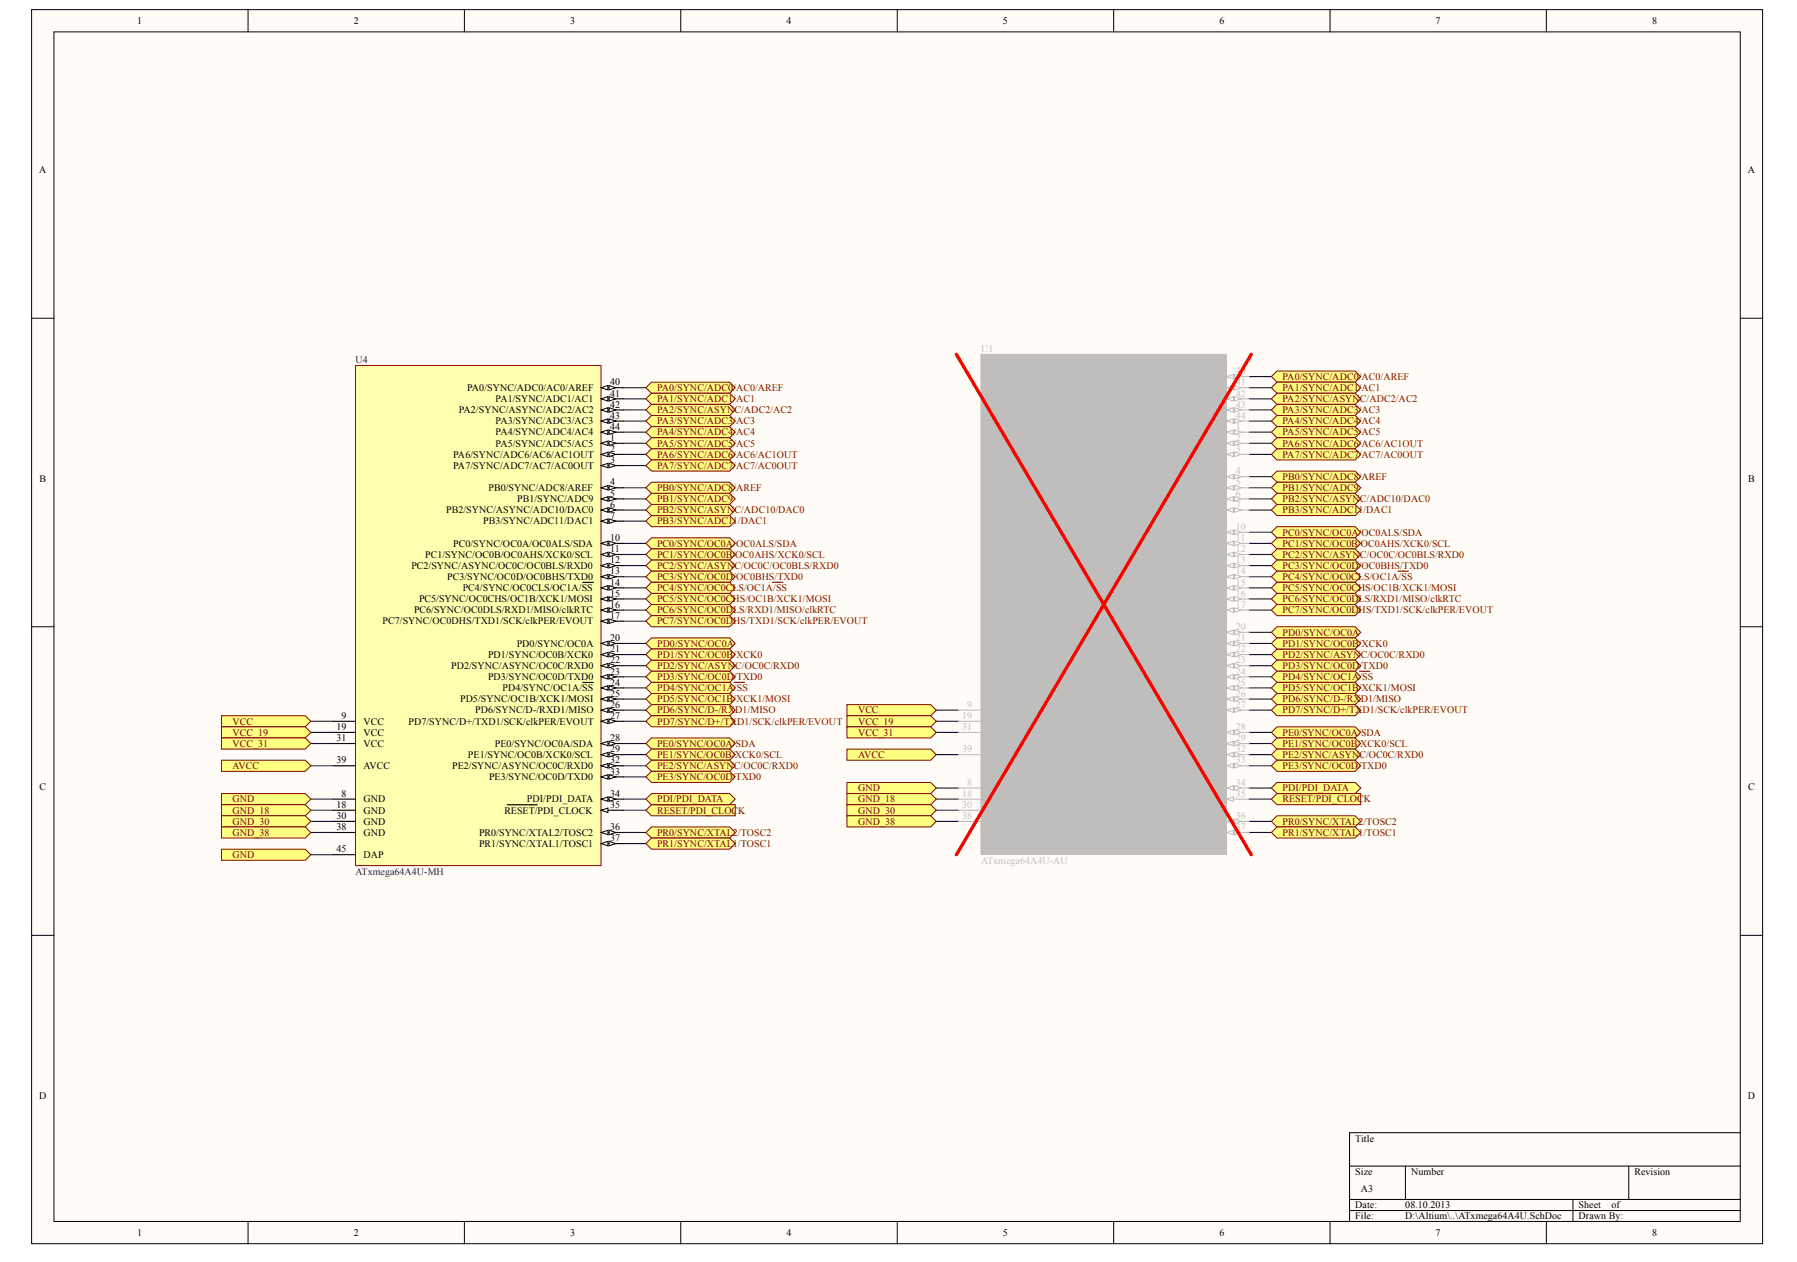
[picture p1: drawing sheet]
<svg xmlns="http://www.w3.org/2000/svg" width="288mm" height="202mm" viewBox="0 0 288 202" stroke-linecap="round" stroke-linejoin="round" font-family="sans-serif">
<defs><g id="words">
<g font-size="1.6">
<text x="22" y="3.8">1</text>
<text x="56.7" y="3.8">2</text>
<text x="91.3" y="3.8">3</text>
<text x="126" y="3.8">4</text>
<text x="160.7" y="3.8">5</text>
<text x="195.3" y="3.8">6</text>
<text x="230" y="3.8">7</text>
<text x="264.6" y="3.8">8</text>
<text x="6.3" y="27.7">A</text>
<text x="280" y="27.7">A</text>
<text x="74.8" y="62.6">PA0/SYNC/ADC0/AC0/AREF</text>
<text x="79.4" y="64.4">PA1/SYNC/ADC1/AC1</text>
<text x="97.8" y="61.7">40</text>
<text x="97.8" y="63.6">41</text>
<text x="97.8" y="65.3">42</text>
<text x="73.5" y="66.2">PA2/SYNC/ASYNC/ADC2/AC2</text>
<text x="79.4" y="68">PA3/SYNC/ADC3/AC3</text>
<text x="79.4" y="69.8">PA4/SYNC/ADC4/AC4</text>
<text x="79.4" y="71.6">PA5/SYNC/ADC5/AC5</text>
<text x="97.8" y="67.1">43</text>
<text x="97.8" y="68.9">44</text>
<text x="97.8" y="70.6">1</text>
<text x="6.3" y="77.1">B</text>
<text x="72.6" y="73.3">PA6/SYNC/ADC6/AC6/AC1OUT</text>
<text x="72.6" y="75.1">PA7/SYNC/ADC7/AC7/AC0OUT</text>
<text x="97.8" y="72.5">2</text>
<text x="97.8" y="74.2">3</text>
<text x="97.8" y="77.8">4</text>
<text x="280" y="77.1">B</text>
<text x="71.5" y="82.2">PB2/SYNC/ASYNC/ADC10/DAC0</text>
<text x="78.3" y="78.7">PB0/SYNC/ADC8/AREF</text>
<text x="82.9" y="80.5">PB1/SYNC/ADC9</text>
<text x="97.8" y="79.6">5</text>
<text x="97.8" y="83.1">7</text>
<text x="97.8" y="81.3">6</text>
<text x="68.1" y="89.4">PC1/SYNC/OC0B/OC0AHS/XCK0/SCL</text>
<text x="72.6" y="87.6">PC0/SYNC/OC0A/OC0ALS/SDA</text>
<text x="77.4" y="84">PB3/SYNC/ADC11/DAC1</text>
<text x="97.8" y="86.7">10</text>
<text x="97.8" y="88.5">11</text>
<text x="65.9" y="91.1">PC2/SYNC/ASYNC/OC0C/OC0BLS/RXD0</text>
<text x="71.6" y="92.9">PC3/SYNC/OC0D/OC0BHS/TXD0</text>
<text x="74.1" y="94.7">PC4/SYNC/OC0CLS/OC1A/SS</text>
<text x="97.8" y="90.2">12</text>
<text x="97.8" y="92">13</text>
<text x="97.8" y="93.8">14</text>
<text x="97.8" y="95.6">15</text>
<text x="61.3" y="100">PC7/SYNC/OC0DHS/TXD1/SCK/clkPER/EVOUT</text>
<text x="66.3" y="98.3">PC6/SYNC/OC0DLS/RXD1/MISO/clkRTC</text>
<text x="67.1" y="96.5">PC5/SYNC/OC0CHS/OC1B/XCK1/MOSI</text>
<text x="97.8" y="97.4">16</text>
<text x="97.8" y="99.1">17</text>
<text x="72.3" y="107.2">PD2/SYNC/ASYNC/OC0C/RXD0</text>
<text x="78.2" y="105.4">PD1/SYNC/OC0B/XCK0</text>
<text x="82.8" y="103.6">PD0/SYNC/OC0A</text>
<text x="97.8" y="102.7">20</text>
<text x="97.8" y="106.3">22</text>
<text x="97.8" y="104.5">21</text>
<text x="73.7" y="112.5">PD5/SYNC/OC1B/XCK1/MOSI</text>
<text x="78.2" y="109">PD3/SYNC/OC0D/TXD0</text>
<text x="80.5" y="110.7">PD4/SYNC/OC1A/SS</text>
<text x="97.8" y="108.1">23</text>
<text x="97.8" y="109.9">24</text>
<text x="97.8" y="111.6">25</text>
<text x="97.8" y="113.4">26</text>
<text x="53.9" y="117">19</text>
<text x="53.9" y="118.7">31</text>
<text x="54.7" y="115.2">9</text>
<text x="58.2" y="116.1">VCC</text>
<text x="58.2" y="117.9">VCC</text>
<text x="58.2" y="119.6">VCC</text>
<text x="65.4" y="116.1">PD7/SYNC/D+/TXD1/SCK/clkPER/EVOUT</text>
<text x="76.1" y="114.3">PD6/SYNC/D-/RXD1/MISO</text>
<text x="79.3" y="119.6">PE0/SYNC/OC0A/SDA</text>
<text x="97.8" y="115.2">27</text>
<text x="97.8" y="118.7">28</text>
<text x="53.9" y="122.3">39</text>
<text x="58.2" y="123.2">AVCC</text>
<text x="72.4" y="123.2">PE2/SYNC/ASYNC/OC0C/RXD0</text>
<text x="75" y="121.4">PE1/SYNC/OC0B/XCK0/SCL</text>
<text x="78.3" y="125">PE3/SYNC/OC0D/TXD0</text>
<text x="97.8" y="120.5">29</text>
<text x="97.8" y="122.3">32</text>
<text x="97.8" y="124.1">33</text>
<text x="6.3" y="126.6">C</text>
<text x="53.9" y="129.4">18</text>
<text x="53.9" y="131.2">30</text>
<text x="54.7" y="127.6">8</text>
<text x="58.2" y="128.5">GND</text>
<text x="58.2" y="130.3">GND</text>
<text x="80.8" y="130.3">RESET/PDI_CLOCK</text>
<text x="84.4" y="128.5">PDI/PDI_DATA</text>
<text x="97.8" y="129.4">35</text>
<text x="97.8" y="127.6">34</text>
<text x="280" y="126.6">C</text>
<text x="53.9" y="133">38</text>
<text x="53.9" y="136.5">45</text>
<text x="58.2" y="132.1">GND</text>
<text x="58.2" y="133.9">GND</text>
<text x="58.2" y="137.4">DAP</text>
<text x="76.7" y="133.9">PR0/SYNC/XTAL2/TOSC2</text>
<text x="76.7" y="135.7">PR1/SYNC/XTAL1/TOSC1</text>
<text x="97.8" y="133">36</text>
<text x="97.8" y="134.8">37</text>
<text x="6.3" y="176">D</text>
<text x="280" y="176">D</text>
<text x="217.1" y="182.9">Title</text>
<text x="217.1" y="188.2">Size</text>
<text x="218" y="190.9">A3</text>
<text x="226" y="188.2">Number</text>
<text x="261.8" y="188.2">Revision</text>
<text x="217.1" y="193.6">Date:</text>
<text x="217.1" y="195.3">File:</text>
<text x="225.1" y="193.6">08.10.2013</text>
<text x="225.1" y="195.3">D:\Altium\..\ATxmega64A4U.SchDoc</text>
<text x="252.9" y="193.6">Sheet</text>
<text x="252.9" y="195.3">Drawn By:</text>
<text x="258.1" y="193.6">of</text>
<text x="22" y="198">1</text>
<text x="56.7" y="198">2</text>
<text x="91.3" y="198">3</text>
<text x="126" y="198">4</text>
<text x="160.7" y="198">5</text>
<text x="195.3" y="198">6</text>
<text x="230" y="198">7</text>
<text x="264.6" y="198">8</text>
</g>
<g font-size="1.6" fill="#000080">
<text x="57" y="58.2">U4</text>
<text x="57" y="140.1">ATxmega64A4U-MH</text>
</g>
<g font-size="1.6" fill="#bfbebc">
<text x="157.2" y="56.4">U1</text>
<text x="197.9" y="60">40</text>
<text x="197.9" y="61.7">41</text>
<text x="197.9" y="63.6">42</text>
<text x="197.9" y="65.3">43</text>
<text x="172.8" y="71.6">PA6/SYNC/ADC6/AC6/AC1OUT</text>
<text x="179.6" y="66.2">PA3/SYNC/ADC3/AC3</text>
<text x="179.6" y="68">PA4/SYNC/ADC4/AC4</text>
<text x="179.6" y="69.8">PA5/SYNC/ADC5/AC5</text>
<text x="197.9" y="67.1">44</text>
<text x="197.9" y="68.9">1</text>
<text x="197.9" y="70.6">2</text>
<text x="172.8" y="73.3">PA7/SYNC/ADC7/AC7/AC0OUT</text>
<text x="178.5" y="76.9">PB0/SYNC/ADC8/AREF</text>
<text x="197.9" y="72.5">3</text>
<text x="197.9" y="76">4</text>
<text x="197.9" y="77.8">5</text>
<text x="171.7" y="80.5">PB2/SYNC/ASYNC/ADC10/DAC0</text>
<text x="177.6" y="82.2">PB3/SYNC/ADC11/DAC1</text>
<text x="183.1" y="78.7">PB1/SYNC/ADC9</text>
<text x="197.9" y="81.3">7</text>
<text x="197.9" y="79.6">6</text>
<text x="166.1" y="89.4">PC2/SYNC/ASYNC/OC0C/OC0BLS/RXD0</text>
<text x="168.3" y="87.6">PC1/SYNC/OC0B/OC0AHS/XCK0/SCL</text>
<text x="172.8" y="85.8">PC0/SYNC/OC0A/OC0ALS/SDA</text>
<text x="197.9" y="84.9">10</text>
<text x="197.9" y="86.7">11</text>
<text x="197.9" y="88.5">12</text>
<text x="167.3" y="94.7">PC5/SYNC/OC0CHS/OC1B/XCK1/MOSI</text>
<text x="171.8" y="91.1">PC3/SYNC/OC0D/OC0BHS/TXD0</text>
<text x="174.3" y="92.9">PC4/SYNC/OC0CLS/OC1A/SS</text>
<text x="197.9" y="90.2">13</text>
<text x="197.9" y="92">14</text>
<text x="197.9" y="93.8">15</text>
<text x="197.9" y="95.6">16</text>
<text x="161.5" y="98.3">PC7/SYNC/OC0DHS/TXD1/SCK/clkPER/EVOUT</text>
<text x="166.5" y="96.5">PC6/SYNC/OC0DLS/RXD1/MISO/clkRTC</text>
<text x="197.9" y="97.4">17</text>
<text x="197.9" y="101">20</text>
<text x="172.5" y="105.4">PD2/SYNC/ASYNC/OC0C/RXD0</text>
<text x="178.4" y="107.2">PD3/SYNC/OC0D/TXD0</text>
<text x="178.4" y="103.6">PD1/SYNC/OC0B/XCK0</text>
<text x="197.9" y="104.5">22</text>
<text x="197.9" y="106.3">23</text>
<text x="197.9" y="102.7">21</text>
<text x="154.9" y="113.4">9</text>
<text x="173.9" y="110.7">PD5/SYNC/OC1B/XCK1/MOSI</text>
<text x="176.3" y="112.5">PD6/SYNC/D-/RXD1/MISO</text>
<text x="180.7" y="109">PD4/SYNC/OC1A/SS</text>
<text x="197.9" y="108.1">24</text>
<text x="197.9" y="109.9">25</text>
<text x="197.9" y="111.6">26</text>
<text x="197.9" y="113.4">27</text>
<text x="154.1" y="115.2">19</text>
<text x="154.1" y="117">31</text>
<text x="165.6" y="114.3">PD7/SYNC/D+/TXD1/SCK/clkPER/EVOUT</text>
<text x="175.1" y="119.6">PE1/SYNC/OC0B/XCK0/SCL</text>
<text x="179.5" y="117.9">PE0/SYNC/OC0A/SDA</text>
<text x="197.9" y="117">28</text>
<text x="197.9" y="118.7">29</text>
<text x="154.1" y="120.5">39</text>
<text x="154.9" y="125.9">8</text>
<text x="158.4" y="121.4">AVCC</text>
<text x="172.6" y="121.4">PE2/SYNC/ASYNC/OC0C/RXD0</text>
<text x="178.5" y="123.2">PE3/SYNC/OC0D/TXD0</text>
<text x="197.9" y="125.9">34</text>
<text x="197.9" y="120.5">32</text>
<text x="197.9" y="122.3">33</text>
<text x="154.1" y="127.6">18</text>
<text x="154.1" y="129.4">30</text>
<text x="154.1" y="131.2">38</text>
<text x="158.4" y="126.8">GND</text>
<text x="158.4" y="128.5">GND</text>
<text x="181" y="128.5">RESET/PDI_CLOCK</text>
<text x="184.6" y="126.8">PDI/PDI_DATA</text>
<text x="197.9" y="131.2">36</text>
<text x="197.9" y="127.6">35</text>
<text x="197.9" y="133">37</text>
<text x="157.2" y="138.4">ATxmega64A4U-AU</text>
</g>
<g font-size="1.6" fill="#800000">
<text x="105.3" y="62.6">PA0/SYNC/ADC0/AC0/AREF</text>
<text x="105.3" y="64.4">PA1/SYNC/ADC1/AC1</text>
<text x="205.5" y="60.9">PA0/SYNC/ADC0/AC0/AREF</text>
<text x="205.5" y="62.6">PA1/SYNC/ADC1/AC1</text>
<text x="205.5" y="64.4">PA2/SYNC/ASYNC/ADC2/AC2</text>
<text x="105.3" y="66.2">PA2/SYNC/ASYNC/ADC2/AC2</text>
<text x="105.3" y="68">PA3/SYNC/ADC3/AC3</text>
<text x="105.3" y="69.8">PA4/SYNC/ADC4/AC4</text>
<text x="105.3" y="71.6">PA5/SYNC/ADC5/AC5</text>
<text x="205.5" y="66.2">PA3/SYNC/ADC3/AC3</text>
<text x="205.5" y="68">PA4/SYNC/ADC4/AC4</text>
<text x="205.5" y="69.8">PA5/SYNC/ADC5/AC5</text>
<text x="205.5" y="71.6">PA6/SYNC/ADC6/AC6/AC1OUT</text>
<text x="105.3" y="73.3">PA6/SYNC/ADC6/AC6/AC1OUT</text>
<text x="105.3" y="75.1">PA7/SYNC/ADC7/AC7/AC0OUT</text>
<text x="205.5" y="73.3">PA7/SYNC/ADC7/AC7/AC0OUT</text>
<text x="205.5" y="76.9">PB0/SYNC/ADC8/AREF</text>
<text x="105.3" y="78.7">PB0/SYNC/ADC8/AREF</text>
<text x="105.3" y="80.5">PB1/SYNC/ADC9</text>
<text x="105.3" y="82.2">PB2/SYNC/ASYNC/ADC10/DAC0</text>
<text x="205.5" y="78.7">PB1/SYNC/ADC9</text>
<text x="205.5" y="82.2">PB3/SYNC/ADC11/DAC1</text>
<text x="205.5" y="80.5">PB2/SYNC/ASYNC/ADC10/DAC0</text>
<text x="105.3" y="84">PB3/SYNC/ADC11/DAC1</text>
<text x="105.3" y="87.6">PC0/SYNC/OC0A/OC0ALS/SDA</text>
<text x="105.3" y="89.4">PC1/SYNC/OC0B/OC0AHS/XCK0/SCL</text>
<text x="205.5" y="85.8">PC0/SYNC/OC0A/OC0ALS/SDA</text>
<text x="205.5" y="87.6">PC1/SYNC/OC0B/OC0AHS/XCK0/SCL</text>
<text x="205.5" y="89.4">PC2/SYNC/ASYNC/OC0C/OC0BLS/RXD0</text>
<text x="105.3" y="91.1">PC2/SYNC/ASYNC/OC0C/OC0BLS/RXD0</text>
<text x="105.3" y="92.9">PC3/SYNC/OC0D/OC0BHS/TXD0</text>
<text x="105.3" y="94.7">PC4/SYNC/OC0CLS/OC1A/SS</text>
<text x="205.5" y="91.1">PC3/SYNC/OC0D/OC0BHS/TXD0</text>
<text x="205.5" y="92.9">PC4/SYNC/OC0CLS/OC1A/SS</text>
<text x="205.5" y="94.7">PC5/SYNC/OC0CHS/OC1B/XCK1/MOSI</text>
<text x="105.3" y="96.5">PC5/SYNC/OC0CHS/OC1B/XCK1/MOSI</text>
<text x="105.3" y="98.3">PC6/SYNC/OC0DLS/RXD1/MISO/clkRTC</text>
<text x="105.3" y="100">PC7/SYNC/OC0DHS/TXD1/SCK/clkPER/EVOUT</text>
<text x="205.5" y="96.5">PC6/SYNC/OC0DLS/RXD1/MISO/clkRTC</text>
<text x="205.5" y="98.3">PC7/SYNC/OC0DHS/TXD1/SCK/clkPER/EVOUT</text>
<text x="205.5" y="101.8">PD0/SYNC/OC0A</text>
<text x="105.3" y="103.6">PD0/SYNC/OC0A</text>
<text x="105.3" y="107.2">PD2/SYNC/ASYNC/OC0C/RXD0</text>
<text x="105.3" y="105.4">PD1/SYNC/OC0B/XCK0</text>
<text x="205.5" y="105.4">PD2/SYNC/ASYNC/OC0C/RXD0</text>
<text x="205.5" y="107.2">PD3/SYNC/OC0D/TXD0</text>
<text x="205.5" y="103.6">PD1/SYNC/OC0B/XCK0</text>
<text x="105.3" y="109">PD3/SYNC/OC0D/TXD0</text>
<text x="105.3" y="110.7">PD4/SYNC/OC1A/SS</text>
<text x="105.3" y="112.5">PD5/SYNC/OC1B/XCK1/MOSI</text>
<text x="205.5" y="109">PD4/SYNC/OC1A/SS</text>
<text x="205.5" y="110.7">PD5/SYNC/OC1B/XCK1/MOSI</text>
<text x="205.5" y="112.5">PD6/SYNC/D-/RXD1/MISO</text>
<text x="37.3" y="116.1">VCC</text>
<text x="37.3" y="117.9">VCC_19</text>
<text x="37.3" y="119.6">VCC_31</text>
<text x="105.3" y="114.3">PD6/SYNC/D-/RXD1/MISO</text>
<text x="105.3" y="116.1">PD7/SYNC/D+/TXD1/SCK/clkPER/EVOUT</text>
<text x="105.3" y="119.6">PE0/SYNC/OC0A/SDA</text>
<text x="137.5" y="114.3">VCC</text>
<text x="137.5" y="116.1">VCC_19</text>
<text x="137.5" y="117.9">VCC_31</text>
<text x="205.5" y="114.3">PD7/SYNC/D+/TXD1/SCK/clkPER/EVOUT</text>
<text x="205.5" y="117.9">PE0/SYNC/OC0A/SDA</text>
<text x="205.5" y="119.6">PE1/SYNC/OC0B/XCK0/SCL</text>
<text x="37.3" y="123.2">AVCC</text>
<text x="105.3" y="121.4">PE1/SYNC/OC0B/XCK0/SCL</text>
<text x="105.3" y="123.2">PE2/SYNC/ASYNC/OC0C/RXD0</text>
<text x="105.3" y="125">PE3/SYNC/OC0D/TXD0</text>
<text x="137.5" y="121.4">AVCC</text>
<text x="205.5" y="121.4">PE2/SYNC/ASYNC/OC0C/RXD0</text>
<text x="205.5" y="123.2">PE3/SYNC/OC0D/TXD0</text>
<text x="37.3" y="128.5">GND</text>
<text x="37.3" y="130.3">GND_18</text>
<text x="105.3" y="130.3">RESET/PDI_CLOCK</text>
<text x="105.3" y="128.5">PDI/PDI_DATA</text>
<text x="137.5" y="126.8">GND</text>
<text x="137.5" y="128.5">GND_18</text>
<text x="137.5" y="130.3">GND_30</text>
<text x="205.5" y="128.5">RESET/PDI_CLOCK</text>
<text x="205.5" y="126.8">PDI/PDI_DATA</text>
<text x="37.3" y="132.1">GND_30</text>
<text x="37.3" y="133.9">GND_38</text>
<text x="37.3" y="137.4">GND</text>
<text x="105.3" y="133.9">PR0/SYNC/XTAL2/TOSC2</text>
<text x="105.3" y="135.7">PR1/SYNC/XTAL1/TOSC1</text>
<text x="137.5" y="132.1">GND_38</text>
<text x="205.5" y="132.1">PR0/SYNC/XTAL2/TOSC2</text>
<text x="205.5" y="133.9">PR1/SYNC/XTAL1/TOSC1</text>
</g>
</g></defs>
<g fill="#fffcf8" stroke="#000" stroke-width=".16">
<path d="M5.1 1.5h277.3v197.7h-277.3z"/>
<path d="M8.6 5.1h270.2v190.5h-270.2z"/>
</g>
<g fill="none" stroke="#000" stroke-width=".16">
<path d="M39.7 1.5v3.6M74.4 1.5v3.6M109.1 1.5v3.6M143.7 1.5v3.6M178.4 1.5v3.6M213.1 1.5v3.6M247.7 1.5v3.6M5.1 51h3.5M278.8 51h3.6M5.1 100.4h3.5M278.8 100.4h3.6M5.1 149.8h3.5"/>
<path d="M278.8 149.8h3.6M39.7 195.7v3.5M74.4 195.7v3.5M109.1 195.7v3.5M143.7 195.7v3.5M178.4 195.7v3.5M213.1 195.7v3.5M216.2 186.8h62.6M216.2 192.1h62.6M216.2 193.9h62.6M225.1 186.8v5.3M247.7 195.7v3.5"/>
<path d="M252 192.1v3.6M260.9 186.8v5.3M278.8 181.4h-62.6v14.3"/>
</g>
<path d="M200.1 131.6h3.6" fill="none" stroke="#000080" stroke-width=".18"/>
<path d="M203.7 131.6l.9-.9h12.5l.9 .9-.9 .9h-12.5z" fill-rule="evenodd" fill="#ffff80" stroke="#800000" stroke-width=".16"/>
<path d="M200.1 133.3h3.6" fill="none" stroke="#000080" stroke-width=".18"/>
<path d="M203.7 133.3l.9-.8h12.5l.9 .8-.9 .9h-12.5z" fill-rule="evenodd" fill="#ffff80" stroke="#800000" stroke-width=".16"/>
<path d="M200.1 128h3.6" fill="none" stroke="#000080" stroke-width=".18"/>
<path d="M203.7 128l.9-.9h13.4v1.8h-13.4z" fill-rule="evenodd" fill="#ffff80" stroke="#800000" stroke-width=".16"/>
<path d="M205.5 127.1h4.8" fill="none" stroke="#800000" stroke-width=".18"/>
<path d="M150 113.8h3.6" fill="none" stroke="#000080" stroke-width=".18"/>
<path d="M135.7 112.9h13.4l.9 .9-.9 .8h-13.4z" fill-rule="evenodd" fill="#ffff80" stroke="#800000" stroke-width=".16"/>
<path d="M150 115.5h3.6" fill="none" stroke="#000080" stroke-width=".18"/>
<path d="M135.7 114.6h13.4l.9 .9-.9 .9h-13.4z" fill-rule="evenodd" fill="#ffff80" stroke="#800000" stroke-width=".16"/>
<path d="M150 120.9h3.6" fill="none" stroke="#000080" stroke-width=".18"/>
<path d="M135.7 120h13.4l.9 .9-.9 .9h-13.4z" fill-rule="evenodd" fill="#ffff80" stroke="#800000" stroke-width=".16"/>
<path d="M150 126.2h3.6" fill="none" stroke="#000080" stroke-width=".18"/>
<path d="M135.7 125.3h13.4l.9 .9-.9 .9h-13.4z" fill-rule="evenodd" fill="#ffff80" stroke="#800000" stroke-width=".16"/>
<path d="M150 128h3.6" fill="none" stroke="#000080" stroke-width=".18"/>
<path d="M135.7 127.1h13.4l.9 .9-.9 .9h-13.4z" fill-rule="evenodd" fill="#ffff80" stroke="#800000" stroke-width=".16"/>
<path d="M150 129.8h3.6" fill="none" stroke="#000080" stroke-width=".18"/>
<path d="M135.7 128.9h13.4l.9 .9-.9 .9h-13.4z" fill-rule="evenodd" fill="#ffff80" stroke="#800000" stroke-width=".16"/>
<path d="M200.1 60.3h3.6" fill="none" stroke="#000080" stroke-width=".18"/>
<path d="M203.7 60.3l.9-.9h12.5l.9 .9-.9 .9h-12.5z" fill-rule="evenodd" fill="#ffff80" stroke="#800000" stroke-width=".16"/>
<path d="M200.1 62.1h3.6" fill="none" stroke="#000080" stroke-width=".18"/>
<path d="M203.7 62.1l.9-.9h12.5l.9 .9-.9 .9h-12.5z" fill-rule="evenodd" fill="#ffff80" stroke="#800000" stroke-width=".16"/>
<path d="M200.1 63.9h3.6" fill="none" stroke="#000080" stroke-width=".18"/>
<path d="M203.7 63.9l.9-.9h12.5l.9 .9-.9 .9h-12.5z" fill-rule="evenodd" fill="#ffff80" stroke="#800000" stroke-width=".16"/>
<path d="M200.1 65.7h3.6" fill="none" stroke="#000080" stroke-width=".18"/>
<path d="M203.7 65.7l.9-.9h12.5l.9 .9-.9 .9h-12.5z" fill-rule="evenodd" fill="#ffff80" stroke="#800000" stroke-width=".16"/>
<path d="M200.1 67.4h3.6" fill="none" stroke="#000080" stroke-width=".18"/>
<path d="M203.7 67.4l.9-.8h12.5l.9 .8-.9 .9h-12.5z" fill-rule="evenodd" fill="#ffff80" stroke="#800000" stroke-width=".16"/>
<path d="M200.1 69.2h3.6" fill="none" stroke="#000080" stroke-width=".18"/>
<path d="M203.7 69.2l.9-.9h12.5l.9 .9-.9 .9h-12.5z" fill-rule="evenodd" fill="#ffff80" stroke="#800000" stroke-width=".16"/>
<path d="M200.1 71h3.6" fill="none" stroke="#000080" stroke-width=".18"/>
<path d="M203.7 71l.9-.9h12.5l.9 .9-.9 .9h-12.5z" fill-rule="evenodd" fill="#ffff80" stroke="#800000" stroke-width=".16"/>
<path d="M200.1 72.8h3.6" fill="none" stroke="#000080" stroke-width=".18"/>
<path d="M203.7 72.8l.9-.9h12.5l.9 .9-.9 .9h-12.5z" fill-rule="evenodd" fill="#ffff80" stroke="#800000" stroke-width=".16"/>
<path d="M200.1 76.3h3.6" fill="none" stroke="#000080" stroke-width=".18"/>
<path d="M203.7 76.3l.9-.8h12.5l.9 .8-.9 .9h-12.5z" fill-rule="evenodd" fill="#ffff80" stroke="#800000" stroke-width=".16"/>
<path d="M200.1 78.1h3.6" fill="none" stroke="#000080" stroke-width=".18"/>
<path d="M203.7 78.1l.9-.9h12.5l.9 .9-.9 .9h-12.5z" fill-rule="evenodd" fill="#ffff80" stroke="#800000" stroke-width=".16"/>
<path d="M200.1 81.7h3.6" fill="none" stroke="#000080" stroke-width=".18"/>
<path d="M203.7 81.7l.9-.9h12.5l.9 .9-.9 .9h-12.5z" fill-rule="evenodd" fill="#ffff80" stroke="#800000" stroke-width=".16"/>
<path d="M200.1 85.3h3.6" fill="none" stroke="#000080" stroke-width=".18"/>
<path d="M203.7 85.3l.9-.9h12.5l.9 .9-.9 .8h-12.5z" fill-rule="evenodd" fill="#ffff80" stroke="#800000" stroke-width=".16"/>
<path d="M200.1 87h3.6" fill="none" stroke="#000080" stroke-width=".18"/>
<path d="M203.7 87l.9-.9h12.5l.9 .9-.9 .9h-12.5z" fill-rule="evenodd" fill="#ffff80" stroke="#800000" stroke-width=".16"/>
<path d="M200.1 88.8h3.6" fill="none" stroke="#000080" stroke-width=".18"/>
<path d="M203.7 88.8l.9-.9h12.5l.9 .9-.9 .9h-12.5z" fill-rule="evenodd" fill="#ffff80" stroke="#800000" stroke-width=".16"/>
<path d="M200.1 90.6h3.6" fill="none" stroke="#000080" stroke-width=".18"/>
<path d="M203.7 90.6l.9-.9h12.5l.9 .9-.9 .9h-12.5z" fill-rule="evenodd" fill="#ffff80" stroke="#800000" stroke-width=".16"/>
<path d="M200.1 92.4h3.6" fill="none" stroke="#000080" stroke-width=".18"/>
<path d="M203.7 92.4l.9-.9h12.5l.9 .9-.9 .9h-12.5z" fill-rule="evenodd" fill="#ffff80" stroke="#800000" stroke-width=".16"/>
<path d="M223.9 91.5h1.7" fill="none" stroke="#800000" stroke-width=".18"/>
<path d="M200.1 94.2h3.6" fill="none" stroke="#000080" stroke-width=".18"/>
<path d="M203.7 94.2l.9-.9h12.5l.9 .9-.9 .9h-12.5z" fill-rule="evenodd" fill="#ffff80" stroke="#800000" stroke-width=".16"/>
<path d="M200.1 95.9h3.6" fill="none" stroke="#000080" stroke-width=".18"/>
<path d="M203.7 95.9l.9-.8h12.5l.9 .8-.9 .9h-12.5z" fill-rule="evenodd" fill="#ffff80" stroke="#800000" stroke-width=".16"/>
<path d="M200.1 97.7h3.6" fill="none" stroke="#000080" stroke-width=".18"/>
<path d="M203.7 97.7l.9-.9h12.5l.9 .9-.9 .9h-12.5z" fill-rule="evenodd" fill="#ffff80" stroke="#800000" stroke-width=".16"/>
<path d="M200.1 101.3h3.6" fill="none" stroke="#000080" stroke-width=".18"/>
<path d="M203.7 101.3l.9-.9h12.5l.9 .9-.9 .9h-12.5z" fill-rule="evenodd" fill="#ffff80" stroke="#800000" stroke-width=".16"/>
<path d="M200.1 104.8h3.6" fill="none" stroke="#000080" stroke-width=".18"/>
<path d="M203.7 104.8l.9-.8h12.5l.9 .8-.9 .9h-12.5z" fill-rule="evenodd" fill="#ffff80" stroke="#800000" stroke-width=".16"/>
<path d="M200.1 106.6h3.6" fill="none" stroke="#000080" stroke-width=".18"/>
<path d="M203.7 106.6l.9-.9h12.5l.9 .9-.9 .9h-12.5z" fill-rule="evenodd" fill="#ffff80" stroke="#800000" stroke-width=".16"/>
<path d="M200.1 108.4h3.6" fill="none" stroke="#000080" stroke-width=".18"/>
<path d="M203.7 108.4l.9-.9h12.5l.9 .9-.9 .9h-12.5z" fill-rule="evenodd" fill="#ffff80" stroke="#800000" stroke-width=".16"/>
<path d="M217.8 107.5h1.7" fill="none" stroke="#800000" stroke-width=".18"/>
<path d="M200.1 110.2h3.6" fill="none" stroke="#000080" stroke-width=".18"/>
<path d="M203.7 110.2l.9-.9h12.5l.9 .9-.9 .9h-12.5z" fill-rule="evenodd" fill="#ffff80" stroke="#800000" stroke-width=".16"/>
<path d="M200.1 112h3.6" fill="none" stroke="#000080" stroke-width=".18"/>
<path d="M203.7 112l.9-.9h12.5l.9 .9-.9 .9h-12.5z" fill-rule="evenodd" fill="#ffff80" stroke="#800000" stroke-width=".16"/>
<path d="M200.1 113.8h3.6" fill="none" stroke="#000080" stroke-width=".18"/>
<path d="M203.7 113.8l.9-.9h12.5l.9 .9-.9 .8h-12.5z" fill-rule="evenodd" fill="#ffff80" stroke="#800000" stroke-width=".16"/>
<path d="M200.1 126.2h3.6" fill="none" stroke="#000080" stroke-width=".18"/>
<path d="M203.7 126.2l.9-.9h12.5l.9 .9-.9 .9h-12.5z" fill-rule="evenodd" fill="#ffff80" stroke="#800000" stroke-width=".16"/>
<path d="M200.1 117.3h3.6" fill="none" stroke="#000080" stroke-width=".18"/>
<path d="M203.7 117.3l.9-.9h12.5l.9 .9-.9 .9h-12.5z" fill-rule="evenodd" fill="#ffff80" stroke="#800000" stroke-width=".16"/>
<path d="M200.1 119.1h3.6" fill="none" stroke="#000080" stroke-width=".18"/>
<path d="M203.7 119.1l.9-.9h12.5l.9 .9-.9 .9h-12.5z" fill-rule="evenodd" fill="#ffff80" stroke="#800000" stroke-width=".16"/>
<path d="M200.1 120.9h3.6" fill="none" stroke="#000080" stroke-width=".18"/>
<path d="M203.7 120.9l.9-.9h12.5l.9 .9-.9 .9h-12.5z" fill-rule="evenodd" fill="#ffff80" stroke="#800000" stroke-width=".16"/>
<path d="M150 131.6h3.6" fill="none" stroke="#000080" stroke-width=".18"/>
<path d="M135.7 130.7h13.4l.9 .9-.9 .9h-13.4z" fill-rule="evenodd" fill="#ffff80" stroke="#800000" stroke-width=".16"/>
<path d="M200.1 79.9h3.6" fill="none" stroke="#000080" stroke-width=".18"/>
<path d="M203.7 79.9l.9-.9h12.5l.9 .9-.9 .9h-12.5z" fill-rule="evenodd" fill="#ffff80" stroke="#800000" stroke-width=".16"/>
<path d="M200.1 103.1h3.6" fill="none" stroke="#000080" stroke-width=".18"/>
<path d="M203.7 103.1l.9-.9h12.5l.9 .9-.9 .9h-12.5z" fill-rule="evenodd" fill="#ffff80" stroke="#800000" stroke-width=".16"/>
<path d="M200.1 122.7h3.6" fill="none" stroke="#000080" stroke-width=".18"/>
<path d="M203.7 122.7l.9-.9h12.5l.9 .9-.9 .8h-12.5z" fill-rule="evenodd" fill="#ffff80" stroke="#800000" stroke-width=".16"/>
<path d="M150 117.3h3.6" fill="none" stroke="#000080" stroke-width=".18"/>
<path d="M135.7 116.4h13.4l.9 .9-.9 .9h-13.4z" fill-rule="evenodd" fill="#ffff80" stroke="#800000" stroke-width=".16"/>
<path d="M157.1 56.8h39.4v80.1h-39.4z" fill="#bfbebc" stroke="#bfbebc" stroke-width=".16"/>
<path d="M196.5 131.6h3.6" fill="none" stroke="#bfbebc" stroke-width=".18"/>
<g fill="#fffcf8" stroke="#bfbebc" stroke-width=".16">
<path d="M196.5 131.6l1.1-.4v.7z"/>
<path d="M197.8 131.2l1 .4-1 .3z"/>
</g>
<path d="M196.5 133.3h3.6" fill="none" stroke="#bfbebc" stroke-width=".18"/>
<g fill="#fffcf8" stroke="#bfbebc" stroke-width=".16">
<path d="M196.5 133.3l1.1-.3v.7z"/>
<path d="M197.8 133l1 .3-1 .4z"/>
</g>
<path d="M196.5 128h3.6" fill="none" stroke="#bfbebc" stroke-width=".18"/>
<path d="M196.5 128l1.1-.4v.8z" fill="#fffcf8" stroke="#bfbebc" stroke-width=".16"/>
<path d="M196.5 60.3h3.6M153.6 113.8h3.5M153.6 115.5h3.5M153.6 120.9h3.5M153.6 126.2h3.5M153.6 128h3.5M153.6 129.8h3.5M181.5 127.1h4.8" fill="none" stroke="#bfbebc" stroke-width=".18"/>
<g fill="#fffcf8" stroke="#bfbebc" stroke-width=".16">
<path d="M196.5 60.3l1.1-.3v.7z"/>
<path d="M197.8 60l1 .3-1 .4z"/>
</g>
<path d="M196.5 62.1h3.6" fill="none" stroke="#bfbebc" stroke-width=".18"/>
<g fill="#fffcf8" stroke="#bfbebc" stroke-width=".16">
<path d="M196.5 62.1l1.1-.4v.8z"/>
<path d="M197.8 61.7l1 .4-1 .4z"/>
</g>
<path d="M196.5 63.9h3.6" fill="none" stroke="#bfbebc" stroke-width=".18"/>
<g fill="#fffcf8" stroke="#bfbebc" stroke-width=".16">
<path d="M196.5 63.9l1.1-.4v.7z"/>
<path d="M197.8 63.5l1 .4-1 .3z"/>
</g>
<path d="M196.5 65.7h3.6" fill="none" stroke="#bfbebc" stroke-width=".18"/>
<g fill="#fffcf8" stroke="#bfbebc" stroke-width=".16">
<path d="M196.5 65.7l1.1-.4v.7z"/>
<path d="M197.8 65.3l1 .4-1 .3z"/>
</g>
<path d="M196.5 67.4h3.6" fill="none" stroke="#bfbebc" stroke-width=".18"/>
<g fill="#fffcf8" stroke="#bfbebc" stroke-width=".16">
<path d="M196.5 67.4l1.1-.3v.7z"/>
<path d="M197.8 67.1l1 .3-1 .4z"/>
</g>
<path d="M196.5 69.2h3.6" fill="none" stroke="#bfbebc" stroke-width=".18"/>
<g fill="#fffcf8" stroke="#bfbebc" stroke-width=".16">
<path d="M196.5 69.2l1.1-.3v.7z"/>
<path d="M197.8 68.9l1 .3-1 .4z"/>
</g>
<path d="M196.5 71h3.6" fill="none" stroke="#bfbebc" stroke-width=".18"/>
<g fill="#fffcf8" stroke="#bfbebc" stroke-width=".16">
<path d="M196.5 71l1.1-.3v.7z"/>
<path d="M197.8 70.7l1 .3-1 .4z"/>
</g>
<path d="M196.5 72.8h3.6" fill="none" stroke="#bfbebc" stroke-width=".18"/>
<g fill="#fffcf8" stroke="#bfbebc" stroke-width=".16">
<path d="M196.5 72.8l1.1-.4v.7z"/>
<path d="M197.8 72.4l1 .4-1 .3z"/>
</g>
<path d="M196.5 76.3h3.6" fill="none" stroke="#bfbebc" stroke-width=".18"/>
<g fill="#fffcf8" stroke="#bfbebc" stroke-width=".16">
<path d="M196.5 76.3l1.1-.3v.7z"/>
<path d="M197.8 76l1 .3-1 .4z"/>
</g>
<path d="M196.5 78.1h3.6" fill="none" stroke="#bfbebc" stroke-width=".18"/>
<g fill="#fffcf8" stroke="#bfbebc" stroke-width=".16">
<path d="M196.5 78.1l1.1-.3v.7z"/>
<path d="M197.8 77.8l1 .3-1 .4z"/>
</g>
<path d="M196.5 81.7h3.6" fill="none" stroke="#bfbebc" stroke-width=".18"/>
<g fill="#fffcf8" stroke="#bfbebc" stroke-width=".16">
<path d="M196.5 81.7l1.1-.4v.7z"/>
<path d="M197.8 81.3l1 .4-1 .3z"/>
</g>
<path d="M196.5 85.3h3.6" fill="none" stroke="#bfbebc" stroke-width=".18"/>
<g fill="#fffcf8" stroke="#bfbebc" stroke-width=".16">
<path d="M196.5 85.3l1.1-.4v.7z"/>
<path d="M197.8 84.9l1 .4-1 .3z"/>
</g>
<path d="M196.5 87h3.6" fill="none" stroke="#bfbebc" stroke-width=".18"/>
<g fill="#fffcf8" stroke="#bfbebc" stroke-width=".16">
<path d="M196.5 87l1.1-.3v.7z"/>
<path d="M197.8 86.7l1 .3-1 .4z"/>
</g>
<path d="M196.5 88.8h3.6" fill="none" stroke="#bfbebc" stroke-width=".18"/>
<g fill="#fffcf8" stroke="#bfbebc" stroke-width=".16">
<path d="M196.5 88.8l1.1-.3v.7z"/>
<path d="M197.8 88.5l1 .3-1 .4z"/>
</g>
<path d="M196.5 90.6h3.6" fill="none" stroke="#bfbebc" stroke-width=".18"/>
<g fill="#fffcf8" stroke="#bfbebc" stroke-width=".16">
<path d="M196.5 90.6l1.1-.4v.8z"/>
<path d="M197.8 90.2l1 .4-1 .4z"/>
</g>
<path d="M196.5 92.4h3.6" fill="none" stroke="#bfbebc" stroke-width=".18"/>
<g fill="#fffcf8" stroke="#bfbebc" stroke-width=".16">
<path d="M196.5 92.4l1.1-.4v.7z"/>
<path d="M197.8 92l1 .4-1 .3z"/>
</g>
<path d="M193.6 91.5h1.7M196.5 94.2h3.6" fill="none" stroke="#bfbebc" stroke-width=".18"/>
<g fill="#fffcf8" stroke="#bfbebc" stroke-width=".16">
<path d="M196.5 94.2l1.1-.4v.7z"/>
<path d="M197.8 93.8l1 .4-1 .3z"/>
</g>
<path d="M196.5 95.9h3.6" fill="none" stroke="#bfbebc" stroke-width=".18"/>
<g fill="#fffcf8" stroke="#bfbebc" stroke-width=".16">
<path d="M196.5 95.9l1.1-.3v.7z"/>
<path d="M197.8 95.6l1 .3-1 .4z"/>
</g>
<path d="M196.5 97.7h3.6" fill="none" stroke="#bfbebc" stroke-width=".18"/>
<g fill="#fffcf8" stroke="#bfbebc" stroke-width=".16">
<path d="M196.5 97.7l1.1-.3v.7z"/>
<path d="M197.8 97.4l1 .3-1 .4z"/>
</g>
<path d="M196.5 101.3h3.6" fill="none" stroke="#bfbebc" stroke-width=".18"/>
<g fill="#fffcf8" stroke="#bfbebc" stroke-width=".16">
<path d="M196.5 101.3l1.1-.4v.7z"/>
<path d="M197.8 100.9l1 .4-1 .3z"/>
</g>
<path d="M196.5 104.8h3.6" fill="none" stroke="#bfbebc" stroke-width=".18"/>
<g fill="#fffcf8" stroke="#bfbebc" stroke-width=".16">
<path d="M196.5 104.8l1.1-.3v.7z"/>
<path d="M197.8 104.5l1 .3-1 .4z"/>
</g>
<path d="M196.5 106.6h3.6" fill="none" stroke="#bfbebc" stroke-width=".18"/>
<g fill="#fffcf8" stroke="#bfbebc" stroke-width=".16">
<path d="M196.5 106.6l1.1-.3v.7z"/>
<path d="M197.8 106.3l1 .3-1 .4z"/>
</g>
<path d="M196.5 108.4h3.6" fill="none" stroke="#bfbebc" stroke-width=".18"/>
<g fill="#fffcf8" stroke="#bfbebc" stroke-width=".16">
<path d="M196.5 108.4l1.1-.3v.7z"/>
<path d="M197.8 108.1l1 .3-1 .4z"/>
</g>
<path d="M193.6 107.5h1.7M196.5 110.2h3.6" fill="none" stroke="#bfbebc" stroke-width=".18"/>
<g fill="#fffcf8" stroke="#bfbebc" stroke-width=".16">
<path d="M196.5 110.2l1.1-.4v.7z"/>
<path d="M197.8 109.8l1 .4-1 .3z"/>
</g>
<path d="M196.5 112h3.6" fill="none" stroke="#bfbebc" stroke-width=".18"/>
<g fill="#fffcf8" stroke="#bfbebc" stroke-width=".16">
<path d="M196.5 112l1.1-.4v.7z"/>
<path d="M197.8 111.6l1 .4-1 .3z"/>
</g>
<path d="M196.5 113.8h3.6" fill="none" stroke="#bfbebc" stroke-width=".18"/>
<g fill="#fffcf8" stroke="#bfbebc" stroke-width=".16">
<path d="M196.5 113.8l1.1-.4v.7z"/>
<path d="M197.8 113.4l1 .4-1 .3z"/>
</g>
<path d="M196.5 126.2h3.6" fill="none" stroke="#bfbebc" stroke-width=".18"/>
<g fill="#fffcf8" stroke="#bfbebc" stroke-width=".16">
<path d="M196.5 126.2l1.1-.3v.7z"/>
<path d="M197.8 125.9l1 .3-1 .4z"/>
</g>
<path d="M196.5 117.3h3.6" fill="none" stroke="#bfbebc" stroke-width=".18"/>
<g fill="#fffcf8" stroke="#bfbebc" stroke-width=".16">
<path d="M196.5 117.3l1.1-.3v.7z"/>
<path d="M197.8 117l1 .3-1 .4z"/>
</g>
<path d="M196.5 119.1h3.6" fill="none" stroke="#bfbebc" stroke-width=".18"/>
<g fill="#fffcf8" stroke="#bfbebc" stroke-width=".16">
<path d="M196.5 119.1l1.1-.4v.8z"/>
<path d="M197.8 118.7l1 .4-1 .4z"/>
</g>
<path d="M196.5 120.9h3.6" fill="none" stroke="#bfbebc" stroke-width=".18"/>
<g fill="#fffcf8" stroke="#bfbebc" stroke-width=".16">
<path d="M196.5 120.9l1.1-.4v.7z"/>
<path d="M197.8 120.5l1 .4-1 .3z"/>
</g>
<path d="M196.5 79.9h3.6M153.6 131.6h3.5" fill="none" stroke="#bfbebc" stroke-width=".18"/>
<g fill="#fffcf8" stroke="#bfbebc" stroke-width=".16">
<path d="M196.5 79.9l1.1-.3v.7z"/>
<path d="M197.8 79.6l1 .3-1 .4z"/>
</g>
<path d="M196.5 103.1h3.6" fill="none" stroke="#bfbebc" stroke-width=".18"/>
<g fill="#fffcf8" stroke="#bfbebc" stroke-width=".16">
<path d="M196.5 103.1l1.1-.4v.7z"/>
<path d="M197.8 102.7l1 .4-1 .3z"/>
</g>
<path d="M196.5 122.7h3.6" fill="none" stroke="#bfbebc" stroke-width=".18"/>
<g fill="#fffcf8" stroke="#bfbebc" stroke-width=".16">
<path d="M196.5 122.7l1.1-.4v.7z"/>
<path d="M197.8 122.3l1 .4-1 .3z"/>
</g>
<path d="M153.6 117.3h3.5" fill="none" stroke="#bfbebc" stroke-width=".18"/>
<path d="M153.2 56.8l47.2 80.1M200.4 56.8l-47.2 80.1" fill="none" stroke="#f00" stroke-width=".54"/>
<path d="M56.9 58.5h39.4v80.2h-39.4z" fill="#ffffb0" stroke="#800000" stroke-width=".16"/>
<path d="M96.3 133.3h3.6" fill="none" stroke="#000" stroke-width=".18"/>
<g fill="#fffcf8" stroke="#000" stroke-width=".16">
<path d="M96.3 133.3l1.1-.3v.7z"/>
<path d="M97.6 133l1 .3-1 .4z"/>
</g>
<path d="M96.3 135.1h3.6" fill="none" stroke="#000" stroke-width=".18"/>
<g fill="#fffcf8" stroke="#000" stroke-width=".16">
<path d="M96.3 135.1l1.1-.3v.7z"/>
<path d="M97.6 134.8l1 .3-1 .4z"/>
</g>
<path d="M96.3 129.8h3.6" fill="none" stroke="#000" stroke-width=".18"/>
<path d="M96.3 129.8l1.1-.4v.7z" fill="#fffcf8" stroke="#000" stroke-width=".16"/>
<path d="M96.3 62.1h3.6M53.4 115.5h3.5M53.4 117.3h3.5M53.4 122.7h3.5M53.4 128h3.5M53.4 129.8h3.5M53.4 131.6h3.5M81.3 128.9h4.8" fill="none" stroke="#000" stroke-width=".18"/>
<g fill="#fffcf8" stroke="#000" stroke-width=".16">
<path d="M96.3 62.1l1.1-.4v.8z"/>
<path d="M97.6 61.7l1 .4-1 .4z"/>
</g>
<path d="M96.3 63.9h3.6" fill="none" stroke="#000" stroke-width=".18"/>
<g fill="#fffcf8" stroke="#000" stroke-width=".16">
<path d="M96.3 63.9l1.1-.4v.7z"/>
<path d="M97.6 63.5l1 .4-1 .3z"/>
</g>
<path d="M96.3 65.7h3.6" fill="none" stroke="#000" stroke-width=".18"/>
<g fill="#fffcf8" stroke="#000" stroke-width=".16">
<path d="M96.3 65.7l1.1-.4v.7z"/>
<path d="M97.6 65.3l1 .4-1 .3z"/>
</g>
<path d="M96.3 67.4h3.6" fill="none" stroke="#000" stroke-width=".18"/>
<g fill="#fffcf8" stroke="#000" stroke-width=".16">
<path d="M96.3 67.4l1.1-.3v.7z"/>
<path d="M97.6 67.1l1 .3-1 .4z"/>
</g>
<path d="M96.3 69.2h3.6" fill="none" stroke="#000" stroke-width=".18"/>
<g fill="#fffcf8" stroke="#000" stroke-width=".16">
<path d="M96.3 69.2l1.1-.3v.7z"/>
<path d="M97.6 68.9l1 .3-1 .4z"/>
</g>
<path d="M96.3 71h3.6" fill="none" stroke="#000" stroke-width=".18"/>
<g fill="#fffcf8" stroke="#000" stroke-width=".16">
<path d="M96.3 71l1.1-.3v.7z"/>
<path d="M97.6 70.7l1 .3-1 .4z"/>
</g>
<path d="M96.3 72.8h3.6" fill="none" stroke="#000" stroke-width=".18"/>
<g fill="#fffcf8" stroke="#000" stroke-width=".16">
<path d="M96.3 72.8l1.1-.4v.7z"/>
<path d="M97.6 72.4l1 .4-1 .3z"/>
</g>
<path d="M96.3 74.6h3.6" fill="none" stroke="#000" stroke-width=".18"/>
<g fill="#fffcf8" stroke="#000" stroke-width=".16">
<path d="M96.3 74.6l1.1-.4v.7z"/>
<path d="M97.6 74.2l1 .4-1 .3z"/>
</g>
<path d="M96.3 78.1h3.6" fill="none" stroke="#000" stroke-width=".18"/>
<g fill="#fffcf8" stroke="#000" stroke-width=".16">
<path d="M96.3 78.1l1.1-.3v.7z"/>
<path d="M97.6 77.8l1 .3-1 .4z"/>
</g>
<path d="M96.3 79.9h3.6" fill="none" stroke="#000" stroke-width=".18"/>
<g fill="#fffcf8" stroke="#000" stroke-width=".16">
<path d="M96.3 79.9l1.1-.3v.7z"/>
<path d="M97.6 79.6l1 .3-1 .4z"/>
</g>
<path d="M96.3 83.5h3.6" fill="none" stroke="#000" stroke-width=".18"/>
<g fill="#fffcf8" stroke="#000" stroke-width=".16">
<path d="M96.3 83.5l1.1-.4v.7z"/>
<path d="M97.6 83.1l1 .4-1 .3z"/>
</g>
<path d="M96.3 87h3.6" fill="none" stroke="#000" stroke-width=".18"/>
<g fill="#fffcf8" stroke="#000" stroke-width=".16">
<path d="M96.3 87l1.1-.3v.7z"/>
<path d="M97.6 86.7l1 .3-1 .4z"/>
</g>
<path d="M96.3 88.8h3.6" fill="none" stroke="#000" stroke-width=".18"/>
<g fill="#fffcf8" stroke="#000" stroke-width=".16">
<path d="M96.3 88.8l1.1-.3v.7z"/>
<path d="M97.6 88.5l1 .3-1 .4z"/>
</g>
<path d="M96.3 90.6h3.6" fill="none" stroke="#000" stroke-width=".18"/>
<g fill="#fffcf8" stroke="#000" stroke-width=".16">
<path d="M96.3 90.6l1.1-.4v.8z"/>
<path d="M97.6 90.2l1 .4-1 .4z"/>
</g>
<path d="M96.3 92.4h3.6" fill="none" stroke="#000" stroke-width=".18"/>
<g fill="#fffcf8" stroke="#000" stroke-width=".16">
<path d="M96.3 92.4l1.1-.4v.7z"/>
<path d="M97.6 92l1 .4-1 .3z"/>
</g>
<path d="M96.3 94.2h3.6" fill="none" stroke="#000" stroke-width=".18"/>
<g fill="#fffcf8" stroke="#000" stroke-width=".16">
<path d="M96.3 94.2l1.1-.4v.7z"/>
<path d="M97.6 93.8l1 .4-1 .3z"/>
</g>
<path d="M93.4 93.3h1.7M96.3 95.9h3.6" fill="none" stroke="#000" stroke-width=".18"/>
<g fill="#fffcf8" stroke="#000" stroke-width=".16">
<path d="M96.3 95.9l1.1-.3v.7z"/>
<path d="M97.6 95.6l1 .3-1 .4z"/>
</g>
<path d="M96.3 97.7h3.6" fill="none" stroke="#000" stroke-width=".18"/>
<g fill="#fffcf8" stroke="#000" stroke-width=".16">
<path d="M96.3 97.7l1.1-.3v.7z"/>
<path d="M97.6 97.4l1 .3-1 .4z"/>
</g>
<path d="M96.3 99.5h3.6" fill="none" stroke="#000" stroke-width=".18"/>
<g fill="#fffcf8" stroke="#000" stroke-width=".16">
<path d="M96.3 99.5l1.1-.4v.8z"/>
<path d="M97.6 99.1l1 .4-1 .4z"/>
</g>
<path d="M96.3 103.1h3.6" fill="none" stroke="#000" stroke-width=".18"/>
<g fill="#fffcf8" stroke="#000" stroke-width=".16">
<path d="M96.3 103.1l1.1-.4v.7z"/>
<path d="M97.6 102.7l1 .4-1 .3z"/>
</g>
<path d="M96.3 106.6h3.6" fill="none" stroke="#000" stroke-width=".18"/>
<g fill="#fffcf8" stroke="#000" stroke-width=".16">
<path d="M96.3 106.6l1.1-.3v.7z"/>
<path d="M97.6 106.3l1 .3-1 .4z"/>
</g>
<path d="M96.3 108.4h3.6" fill="none" stroke="#000" stroke-width=".18"/>
<g fill="#fffcf8" stroke="#000" stroke-width=".16">
<path d="M96.3 108.4l1.1-.3v.7z"/>
<path d="M97.6 108.1l1 .3-1 .4z"/>
</g>
<path d="M96.3 110.2h3.6" fill="none" stroke="#000" stroke-width=".18"/>
<g fill="#fffcf8" stroke="#000" stroke-width=".16">
<path d="M96.3 110.2l1.1-.4v.7z"/>
<path d="M97.6 109.8l1 .4-1 .3z"/>
</g>
<path d="M93.4 109.3h1.7M96.3 112h3.6" fill="none" stroke="#000" stroke-width=".18"/>
<g fill="#fffcf8" stroke="#000" stroke-width=".16">
<path d="M96.3 112l1.1-.4v.7z"/>
<path d="M97.6 111.6l1 .4-1 .3z"/>
</g>
<path d="M96.3 113.8h3.6" fill="none" stroke="#000" stroke-width=".18"/>
<g fill="#fffcf8" stroke="#000" stroke-width=".16">
<path d="M96.3 113.8l1.1-.4v.7z"/>
<path d="M97.6 113.4l1 .4-1 .3z"/>
</g>
<path d="M96.3 115.5h3.6" fill="none" stroke="#000" stroke-width=".18"/>
<g fill="#fffcf8" stroke="#000" stroke-width=".16">
<path d="M96.3 115.5l1.1-.3v.7z"/>
<path d="M97.6 115.2l1 .3-1 .4z"/>
</g>
<path d="M96.3 128h3.6" fill="none" stroke="#000" stroke-width=".18"/>
<g fill="#fffcf8" stroke="#000" stroke-width=".16">
<path d="M96.3 128l1.1-.4v.8z"/>
<path d="M97.6 127.6l1 .4-1 .4z"/>
</g>
<path d="M96.3 119.1h3.6" fill="none" stroke="#000" stroke-width=".18"/>
<g fill="#fffcf8" stroke="#000" stroke-width=".16">
<path d="M96.3 119.1l1.1-.4v.8z"/>
<path d="M97.6 118.7l1 .4-1 .4z"/>
</g>
<path d="M96.3 120.9h3.6" fill="none" stroke="#000" stroke-width=".18"/>
<g fill="#fffcf8" stroke="#000" stroke-width=".16">
<path d="M96.3 120.9l1.1-.4v.7z"/>
<path d="M97.6 120.5l1 .4-1 .3z"/>
</g>
<path d="M96.3 122.7h3.6" fill="none" stroke="#000" stroke-width=".18"/>
<g fill="#fffcf8" stroke="#000" stroke-width=".16">
<path d="M96.3 122.7l1.1-.4v.7z"/>
<path d="M97.6 122.3l1 .4-1 .3z"/>
</g>
<path d="M96.3 81.7h3.6M53.4 133.3h3.5" fill="none" stroke="#000" stroke-width=".18"/>
<g fill="#fffcf8" stroke="#000" stroke-width=".16">
<path d="M96.3 81.7l1.1-.4v.7z"/>
<path d="M97.6 81.3l1 .4-1 .3z"/>
</g>
<path d="M96.3 104.8h3.6" fill="none" stroke="#000" stroke-width=".18"/>
<g fill="#fffcf8" stroke="#000" stroke-width=".16">
<path d="M96.3 104.8l1.1-.3v.7z"/>
<path d="M97.6 104.5l1 .3-1 .4z"/>
</g>
<path d="M96.3 124.4h3.6" fill="none" stroke="#000" stroke-width=".18"/>
<g fill="#fffcf8" stroke="#000" stroke-width=".16">
<path d="M96.3 124.4l1.1-.3v.7z"/>
<path d="M97.6 124.1l1 .3-1 .4z"/>
</g>
<path d="M53.4 119.1h3.5M53.4 136.9h3.5" fill="none" stroke="#000" stroke-width=".18"/>
<path d="M99.9 133.3h3.6" fill="none" stroke="#000080" stroke-width=".18"/>
<path d="M103.5 133.3l.9-.8h12.5l.9 .8-.9 .9h-12.5z" fill-rule="evenodd" fill="#ffff80" stroke="#800000" stroke-width=".16"/>
<path d="M99.9 135.1h3.6" fill="none" stroke="#000080" stroke-width=".18"/>
<path d="M103.5 135.1l.9-.9h12.5l.9 .9-.9 .9h-12.5z" fill-rule="evenodd" fill="#ffff80" stroke="#800000" stroke-width=".16"/>
<path d="M99.9 129.8h3.6" fill="none" stroke="#000080" stroke-width=".18"/>
<path d="M103.5 129.8l.9-.9h13.4v1.8h-13.4z" fill-rule="evenodd" fill="#ffff80" stroke="#800000" stroke-width=".16"/>
<path d="M105.3 128.9h4.8" fill="none" stroke="#800000" stroke-width=".18"/>
<path d="M49.8 115.5h3.6" fill="none" stroke="#000080" stroke-width=".18"/>
<path d="M35.5 114.6h13.4l.9 .9-.9 .9h-13.4z" fill-rule="evenodd" fill="#ffff80" stroke="#800000" stroke-width=".16"/>
<path d="M49.8 117.3h3.6" fill="none" stroke="#000080" stroke-width=".18"/>
<path d="M35.5 116.4h13.4l.9 .9-.9 .9h-13.4z" fill-rule="evenodd" fill="#ffff80" stroke="#800000" stroke-width=".16"/>
<path d="M49.8 122.7h3.6" fill="none" stroke="#000080" stroke-width=".18"/>
<path d="M35.5 121.8h13.4l.9 .9-.9 .8h-13.4z" fill-rule="evenodd" fill="#ffff80" stroke="#800000" stroke-width=".16"/>
<path d="M49.8 128h3.6" fill="none" stroke="#000080" stroke-width=".18"/>
<path d="M35.5 127.1h13.4l.9 .9-.9 .9h-13.4z" fill-rule="evenodd" fill="#ffff80" stroke="#800000" stroke-width=".16"/>
<path d="M49.8 129.8h3.6" fill="none" stroke="#000080" stroke-width=".18"/>
<path d="M35.5 128.9h13.4l.9 .9-.9 .9h-13.4z" fill-rule="evenodd" fill="#ffff80" stroke="#800000" stroke-width=".16"/>
<path d="M49.8 131.6h3.6" fill="none" stroke="#000080" stroke-width=".18"/>
<path d="M35.5 130.7h13.4l.9 .9-.9 .9h-13.4z" fill-rule="evenodd" fill="#ffff80" stroke="#800000" stroke-width=".16"/>
<path d="M99.9 62.1h3.6" fill="none" stroke="#000080" stroke-width=".18"/>
<path d="M103.5 62.1l.9-.9h12.5l.9 .9-.9 .9h-12.5z" fill-rule="evenodd" fill="#ffff80" stroke="#800000" stroke-width=".16"/>
<path d="M99.9 63.9h3.6" fill="none" stroke="#000080" stroke-width=".18"/>
<path d="M103.5 63.9l.9-.9h12.5l.9 .9-.9 .9h-12.5z" fill-rule="evenodd" fill="#ffff80" stroke="#800000" stroke-width=".16"/>
<path d="M99.9 65.7h3.6" fill="none" stroke="#000080" stroke-width=".18"/>
<path d="M103.5 65.7l.9-.9h12.5l.9 .9-.9 .9h-12.5z" fill-rule="evenodd" fill="#ffff80" stroke="#800000" stroke-width=".16"/>
<path d="M99.9 67.4h3.6" fill="none" stroke="#000080" stroke-width=".18"/>
<path d="M103.5 67.4l.9-.8h12.5l.9 .8-.9 .9h-12.5z" fill-rule="evenodd" fill="#ffff80" stroke="#800000" stroke-width=".16"/>
<path d="M99.9 69.2h3.6" fill="none" stroke="#000080" stroke-width=".18"/>
<path d="M103.5 69.2l.9-.9h12.5l.9 .9-.9 .9h-12.5z" fill-rule="evenodd" fill="#ffff80" stroke="#800000" stroke-width=".16"/>
<path d="M99.9 71h3.6" fill="none" stroke="#000080" stroke-width=".18"/>
<path d="M103.5 71l.9-.9h12.5l.9 .9-.9 .9h-12.5z" fill-rule="evenodd" fill="#ffff80" stroke="#800000" stroke-width=".16"/>
<path d="M99.9 72.8h3.6" fill="none" stroke="#000080" stroke-width=".18"/>
<path d="M103.5 72.8l.9-.9h12.5l.9 .9-.9 .9h-12.5z" fill-rule="evenodd" fill="#ffff80" stroke="#800000" stroke-width=".16"/>
<path d="M99.9 74.6h3.6" fill="none" stroke="#000080" stroke-width=".18"/>
<path d="M103.5 74.6l.9-.9h12.5l.9 .9-.9 .9h-12.5z" fill-rule="evenodd" fill="#ffff80" stroke="#800000" stroke-width=".16"/>
<path d="M99.9 78.1h3.6" fill="none" stroke="#000080" stroke-width=".18"/>
<path d="M103.5 78.1l.9-.9h12.5l.9 .9-.9 .9h-12.5z" fill-rule="evenodd" fill="#ffff80" stroke="#800000" stroke-width=".16"/>
<path d="M99.9 79.9h3.6" fill="none" stroke="#000080" stroke-width=".18"/>
<path d="M103.5 79.9l.9-.9h12.5l.9 .9-.9 .9h-12.5z" fill-rule="evenodd" fill="#ffff80" stroke="#800000" stroke-width=".16"/>
<path d="M99.9 83.5h3.6" fill="none" stroke="#000080" stroke-width=".18"/>
<path d="M103.5 83.5l.9-.9h12.5l.9 .9-.9 .9h-12.5z" fill-rule="evenodd" fill="#ffff80" stroke="#800000" stroke-width=".16"/>
<path d="M99.9 87h3.6" fill="none" stroke="#000080" stroke-width=".18"/>
<path d="M103.5 87l.9-.9h12.5l.9 .9-.9 .9h-12.5z" fill-rule="evenodd" fill="#ffff80" stroke="#800000" stroke-width=".16"/>
<path d="M99.9 88.8h3.6" fill="none" stroke="#000080" stroke-width=".18"/>
<path d="M103.5 88.8l.9-.9h12.5l.9 .9-.9 .9h-12.5z" fill-rule="evenodd" fill="#ffff80" stroke="#800000" stroke-width=".16"/>
<path d="M99.9 90.6h3.6" fill="none" stroke="#000080" stroke-width=".18"/>
<path d="M103.5 90.6l.9-.9h12.5l.9 .9-.9 .9h-12.5z" fill-rule="evenodd" fill="#ffff80" stroke="#800000" stroke-width=".16"/>
<path d="M99.9 92.4h3.6" fill="none" stroke="#000080" stroke-width=".18"/>
<path d="M103.5 92.4l.9-.9h12.5l.9 .9-.9 .9h-12.5z" fill-rule="evenodd" fill="#ffff80" stroke="#800000" stroke-width=".16"/>
<path d="M99.9 94.2h3.6" fill="none" stroke="#000080" stroke-width=".18"/>
<path d="M103.5 94.2l.9-.9h12.5l.9 .9-.9 .9h-12.5z" fill-rule="evenodd" fill="#ffff80" stroke="#800000" stroke-width=".16"/>
<path d="M123.7 93.3h1.7" fill="none" stroke="#800000" stroke-width=".18"/>
<path d="M99.9 95.9h3.6" fill="none" stroke="#000080" stroke-width=".18"/>
<path d="M103.5 95.9l.9-.8h12.5l.9 .8-.9 .9h-12.5z" fill-rule="evenodd" fill="#ffff80" stroke="#800000" stroke-width=".16"/>
<path d="M99.9 97.7h3.6" fill="none" stroke="#000080" stroke-width=".18"/>
<path d="M103.5 97.7l.9-.9h12.5l.9 .9-.9 .9h-12.5z" fill-rule="evenodd" fill="#ffff80" stroke="#800000" stroke-width=".16"/>
<path d="M99.9 99.5h3.6" fill="none" stroke="#000080" stroke-width=".18"/>
<path d="M103.5 99.5l.9-.9h12.5l.9 .9-.9 .9h-12.5z" fill-rule="evenodd" fill="#ffff80" stroke="#800000" stroke-width=".16"/>
<path d="M99.9 103.1h3.6" fill="none" stroke="#000080" stroke-width=".18"/>
<path d="M103.5 103.1l.9-.9h12.5l.9 .9-.9 .9h-12.5z" fill-rule="evenodd" fill="#ffff80" stroke="#800000" stroke-width=".16"/>
<path d="M99.9 106.6h3.6" fill="none" stroke="#000080" stroke-width=".18"/>
<path d="M103.5 106.6l.9-.9h12.5l.9 .9-.9 .9h-12.5z" fill-rule="evenodd" fill="#ffff80" stroke="#800000" stroke-width=".16"/>
<path d="M99.9 108.4h3.6" fill="none" stroke="#000080" stroke-width=".18"/>
<path d="M103.5 108.4l.9-.9h12.5l.9 .9-.9 .9h-12.5z" fill-rule="evenodd" fill="#ffff80" stroke="#800000" stroke-width=".16"/>
<path d="M99.9 110.2h3.6" fill="none" stroke="#000080" stroke-width=".18"/>
<path d="M103.5 110.2l.9-.9h12.5l.9 .9-.9 .9h-12.5z" fill-rule="evenodd" fill="#ffff80" stroke="#800000" stroke-width=".16"/>
<path d="M117.6 109.3h1.7" fill="none" stroke="#800000" stroke-width=".18"/>
<path d="M99.9 112h3.6" fill="none" stroke="#000080" stroke-width=".18"/>
<path d="M103.5 112l.9-.9h12.5l.9 .9-.9 .9h-12.5z" fill-rule="evenodd" fill="#ffff80" stroke="#800000" stroke-width=".16"/>
<path d="M99.9 113.8h3.6" fill="none" stroke="#000080" stroke-width=".18"/>
<path d="M103.5 113.8l.9-.9h12.5l.9 .9-.9 .8h-12.5z" fill-rule="evenodd" fill="#ffff80" stroke="#800000" stroke-width=".16"/>
<path d="M99.9 115.5h3.6" fill="none" stroke="#000080" stroke-width=".18"/>
<path d="M103.5 115.5l.9-.9h12.5l.9 .9-.9 .9h-12.5z" fill-rule="evenodd" fill="#ffff80" stroke="#800000" stroke-width=".16"/>
<path d="M99.9 128h3.6" fill="none" stroke="#000080" stroke-width=".18"/>
<path d="M103.5 128l.9-.9h12.5l.9 .9-.9 .9h-12.5z" fill-rule="evenodd" fill="#ffff80" stroke="#800000" stroke-width=".16"/>
<path d="M99.9 119.1h3.6" fill="none" stroke="#000080" stroke-width=".18"/>
<path d="M103.5 119.1l.9-.9h12.5l.9 .9-.9 .9h-12.5z" fill-rule="evenodd" fill="#ffff80" stroke="#800000" stroke-width=".16"/>
<path d="M99.9 120.9h3.6" fill="none" stroke="#000080" stroke-width=".18"/>
<path d="M103.5 120.9l.9-.9h12.5l.9 .9-.9 .9h-12.5z" fill-rule="evenodd" fill="#ffff80" stroke="#800000" stroke-width=".16"/>
<path d="M99.9 122.7h3.6" fill="none" stroke="#000080" stroke-width=".18"/>
<path d="M103.5 122.7l.9-.9h12.5l.9 .9-.9 .8h-12.5z" fill-rule="evenodd" fill="#ffff80" stroke="#800000" stroke-width=".16"/>
<path d="M49.8 133.3h3.6" fill="none" stroke="#000080" stroke-width=".18"/>
<path d="M35.5 132.5h13.4l.9 .8-.9 .9h-13.4z" fill-rule="evenodd" fill="#ffff80" stroke="#800000" stroke-width=".16"/>
<path d="M99.9 81.7h3.6" fill="none" stroke="#000080" stroke-width=".18"/>
<path d="M103.5 81.7l.9-.9h12.5l.9 .9-.9 .9h-12.5z" fill-rule="evenodd" fill="#ffff80" stroke="#800000" stroke-width=".16"/>
<path d="M99.9 104.8h3.6" fill="none" stroke="#000080" stroke-width=".18"/>
<path d="M103.5 104.8l.9-.8h12.5l.9 .8-.9 .9h-12.5z" fill-rule="evenodd" fill="#ffff80" stroke="#800000" stroke-width=".16"/>
<path d="M99.9 124.4h3.6" fill="none" stroke="#000080" stroke-width=".18"/>
<path d="M103.5 124.4l.9-.9h12.5l.9 .9-.9 .9h-12.5z" fill-rule="evenodd" fill="#ffff80" stroke="#800000" stroke-width=".16"/>
<path d="M49.8 119.1h3.6" fill="none" stroke="#000080" stroke-width=".18"/>
<g fill="#ffff80" stroke="#800000" stroke-width=".16">
<path d="M35.5 118.2h13.4l.9 .9-.9 .9h-13.4z" fill-rule="evenodd"/>
<path d="M35.5 136h13.4l.9 .9-.9 .9h-13.4z" fill-rule="evenodd"/>
</g>
<path d="M49.8 136.9h3.6" fill="none" stroke="#000080" stroke-width=".18"/>
<use href="#words"/>
</svg>
